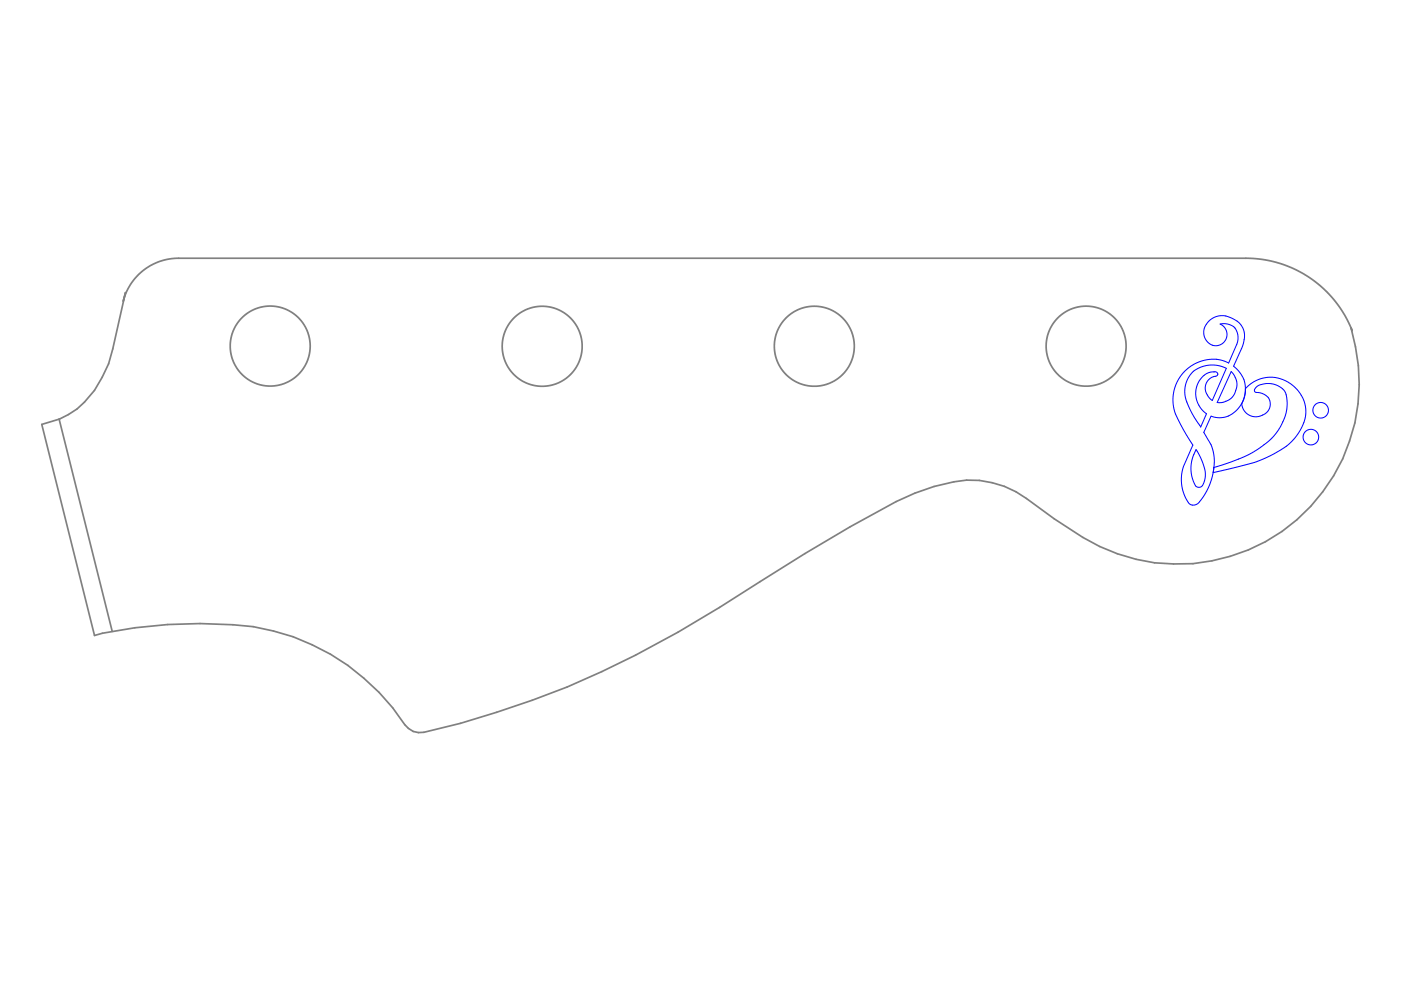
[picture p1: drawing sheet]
<svg xmlns="http://www.w3.org/2000/svg" width="420mm" height="297mm" viewBox="0 0 420 297" stroke-linecap="round" stroke-linejoin="round" font-family="sans-serif">
<g fill="none" stroke="#808080" stroke-width=".51">
<path d="M41.1 82.8l2.3-2.1 3-1.7 3.1-1.1 3.3-.5h322.3l4.9 .6 4.9 1.3 4.7 2 3.7 2.3 3.4 2.7 3.6 3.9 2.9 4.1 2.3 4.8-.3-.8a54.5 54.5 0 0 1-18.5 59.3 54.5 54.5 0 0 1-62 3.5l-8.5-5.6-8.4-6.1a28.1 28.1 0 0 0-21.7-5l-6 1.4-5.8 2-5.5 2.5-13.8 7.6-13.6 8-13.4 8.4a355.6 355.6 0 0 1-57.9 31.6 298.3 298.3 0 0 1-43 13.6 5.5 5.5 0 0 1-5.7-2.3 66.4 66.4 0 0 0-51.6-29.9 137.7 137.7 0 0 0-41.5 3.2l-15.8-63.3 5.4-1.6a24.3 24.3 0 0 0 12.7-12.5l2-4.1 1.2-4.4 3.8-16.9-.6 2.6 1.3-3.7 1.4-2.1zM17.7 125.6l16 63.7"/>
<circle cx="81" cy="103.7" r="12"/>
<circle cx="162.6" cy="103.8" r="12"/>
<circle cx="244.2" cy="103.8" r="12"/>
<circle cx="325.7" cy="103.8" r="12"/>
</g>
<g fill="none" stroke="#00f" stroke-width=".3">
<path d="M362.5 96.3l.8-.7 1.5-.8 1.3-.2 1.5 .1 1.8 .7 1.7 1 1.1 1 .5 .9 .5 1.9-.3 2.6-2.9 7 1.8 1.7 1.2 2 .4 1.9 .1 2.1-.5 2.2-.8 1.5-1.1 1.5-1.4 1.2-1.4 .9-1.8 .4h-1.7l-1.6-.5-2.2 4.9 2.2 3.7 .7 2.1 .3 3.3-.5 3.3-1 3.6-1.8 3.2-1.6 2.1-.8 .4-.9 .1-1.1-.6-1.3-2.3-.7-2.4-.2-2.9 .6-3.3 2.8-6.5-2.9-4.7-2.4-5-.6-3.3 .4-3.7 1-2.7 1.3-1.8 1.8-1.8 2.2-1.5 2.5-.9 2.3-.3 2.7 .2 2.5 .9 2.4-5.6 .4-1.5-.2-1.9-1-1.8-1.7-.8-2.1-.2-.4 .1 1.2 .9 .8 1.3 .1 1.3-.4 1.3-1 1.1-1.3 .6h-1.4l-1.1-.6-1.2-1.1-.6-1.9 .3-1.9zM357.6 111.5l2.3-1.3 2.6-.7h2.7l2.6 .9-4.2 9.6-1-.8-.8-1.3-.3-1v-1.3l1-1.8 1-.7 1.4-.4 .3-.5-.1-.4-.7-.4-1.3 .1-1.1 .4-1.5 1.2-1.3 1.9-.6 2.3 .3 2.6 1.1 2.3 1.8 1.8-1.7 4-3.1-5.1-1.2-2.7-.4-1.6-.1-2 .4-1.8 .8-1.7zM369.2 111.4l1 1.3 .7 2v1.3l-.7 2-1 1.4-1 .7-1.7 .5h-1.4zM373.6 116.4l2.6-2.1 1.9-.8 1.7-.4h1.9l1.5 .2 3.2 1.3 2.6 2.2 1 1.3 1 1.9 .5 1.7 .1 2-.6 3.1-1.5 2.9-1.8 2.3-1.9 1.8-3.9 2.3-5.7 2.5-12.4 3 .3-1.5 4.6-1.5 4.9-1.9 3.2-1.7 3-2.2 1.8-1.6 1.4-1.8 2.1-3.8 .8-2.9 .1-2.8-.5-2.3-1.2-1.3-1.6-.9-1.9-.4-3 .4-1.2 .8-.4 .7 .1 .5 2.2 .5 1.4 .8 .7 .8 .4 1.4-.2 1.4-.9 1.4-1.6 .9-1.4 .3-1.3-.1-1.3-.6-1.1-.9-.6-1.1-.2-1.2 .8-1.9zM358.7 134.8l1.8 3.4 1 3.3v1.5l-.4 1.5-.5 1.1-.9 .5-.7-.1-.6-.6-.9-2.1-.3-2.1 .2-3.1z"/>
<circle cx="393.1" cy="131" r="2.33"/>
<circle cx="396.1" cy="123" r="2.33"/>
</g>
</svg>
